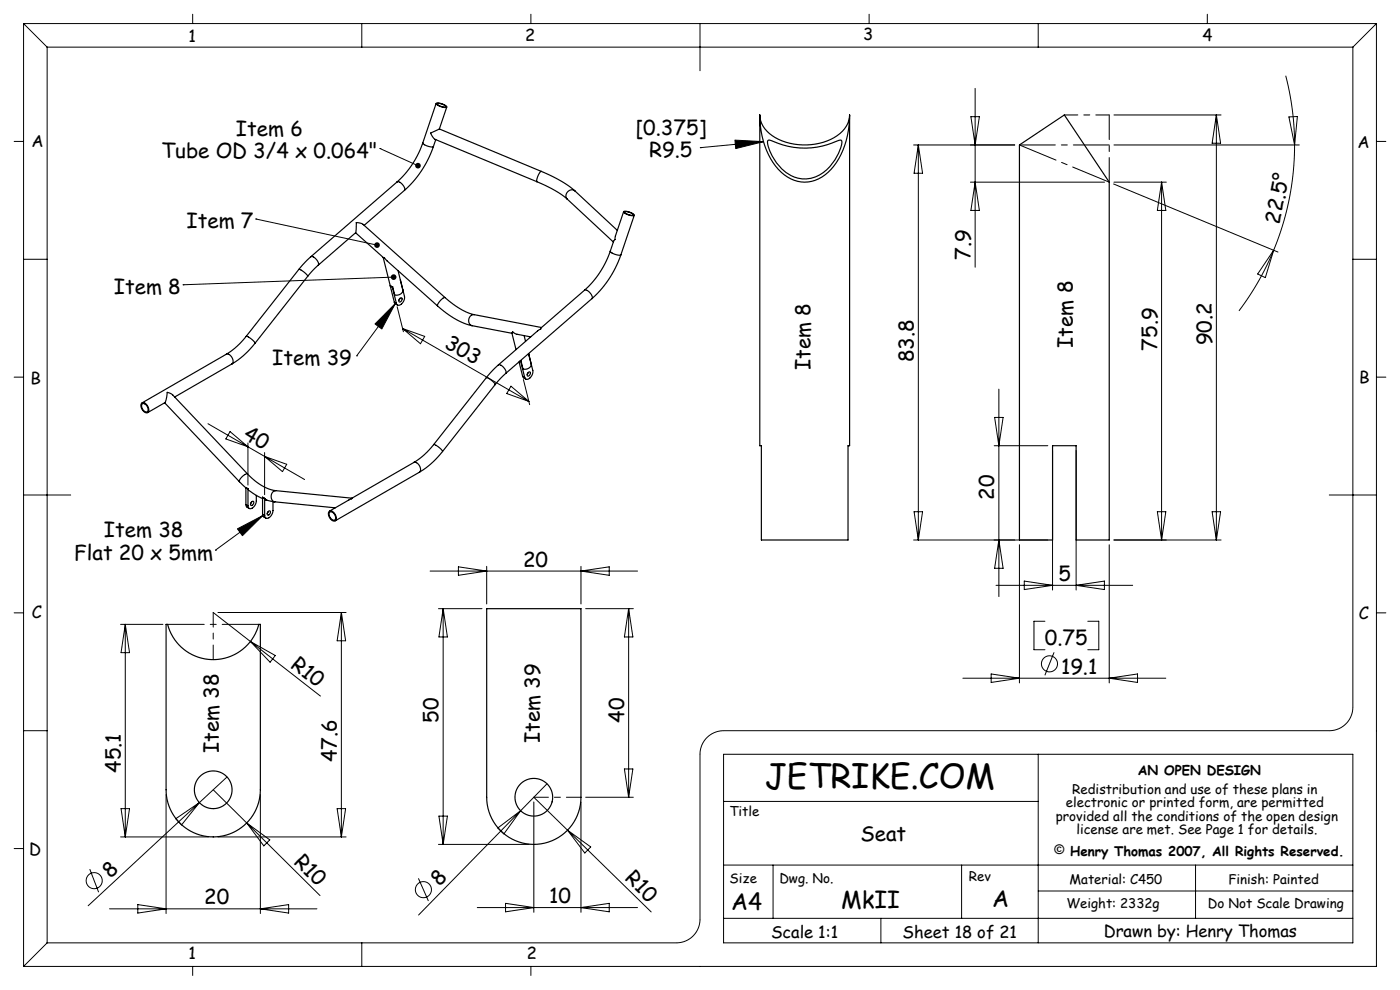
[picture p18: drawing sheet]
<svg xmlns="http://www.w3.org/2000/svg" width="297mm" height="210mm" viewBox="0 0 297 210" stroke-linecap="round" stroke-linejoin="round" font-family="sans-serif">
<defs><g id="words">
<text font-size="7.1" x="162.3" y="167.3">JETRIKE.COM</text>
<g font-size="4.9">
<text x="155.1" y="193">A4</text>
<text x="178.5" y="192.5">MkII</text>
<text x="210.5" y="192.3">A</text>
</g>
<g font-size="4.4">
<text x="50.1" y="28.7">Item 6</text>
<text x="134.8" y="28.6">[0.375]</text>
<text x="34.2" y="33.5">Tube OD 3/4 x 0.064&quot;</text>
<text x="137.7" y="33.4">R9.5</text>
<text x="271.4" y="47.6" transform="rotate(-78 271.4 47.6)">22.5°</text>
<text x="39.6" y="48.5">Item 7</text>
<text x="205.9" y="55.1" transform="rotate(-90 205.9 55.1)">7.9</text>
<text x="24.1" y="62.4">Item 8</text>
<text x="57.7" y="77.5">Item 39</text>
<text x="94.1" y="73.6" transform="rotate(30 94.1 73.6)">303</text>
<text x="193.9" y="76.9" transform="rotate(-90 193.9 76.9)">83.8</text>
<text x="227.6" y="73.8" transform="rotate(-90 227.6 73.8)">Item 8</text>
<text x="245.5" y="74.4" transform="rotate(-90 245.5 74.4)">75.9</text>
<text x="257.1" y="73.2" transform="rotate(-90 257.1 73.2)">90.2</text>
<text x="171.9" y="78.5" transform="rotate(-90 171.9 78.5)">Item 8</text>
<text x="51.4" y="93" transform="rotate(30 51.4 93)">40</text>
<text x="210.9" y="106" transform="rotate(-90 210.9 106)">20</text>
<text x="22" y="113.9">Item 38</text>
<text x="15.8" y="118.7">Flat 20 x 5mm</text>
<text x="111" y="120.2">20</text>
<text x="224.6" y="123.2">5</text>
<text x="221.7" y="136.9">0.75</text>
<text x="61.5" y="141.4" transform="rotate(38 61.5 141.4)">R10</text>
<text x="225.1" y="142.9">19.1</text>
<text x="93" y="153.3" transform="rotate(-90 93 153.3)">50</text>
<text x="132.4" y="153.3" transform="rotate(-90 132.4 153.3)">40</text>
<text x="46.4" y="159.8" transform="rotate(-90 46.4 159.8)">Item 38</text>
<text x="71.5" y="161.7" transform="rotate(-90 71.5 161.7)">47.6</text>
<text x="114.5" y="157.6" transform="rotate(-90 114.5 157.6)">Item 39</text>
<text x="25.6" y="164" transform="rotate(-90 25.6 164)">45.1</text>
<text x="182.5" y="178.4">Seat</text>
<text x="62.2" y="183" transform="rotate(45 62.2 183)">R10</text>
<text x="23.4" y="186.5" transform="rotate(-43 23.4 186.5)">8</text>
<text x="43.3" y="191.8">20</text>
<text x="93.2" y="188.2" transform="rotate(-46 93.2 188.2)">8</text>
<text x="116.5" y="191.6">10</text>
<text x="132.4" y="186.5" transform="rotate(44 132.4 186.5)">R10</text>
</g>
<g font-size="3.5">
<text x="40" y="8.9">1</text>
<text x="111.4" y="8.6">2</text>
<text x="183.1" y="8.6">3</text>
<text x="255.1" y="8.7">4</text>
<text x="6.7" y="31.1">A</text>
<text x="288" y="31.4">A</text>
<text x="6.5" y="81.4">B</text>
<text x="288.3" y="81.2">B</text>
<text x="6.7" y="131.1">C</text>
<text x="288.3" y="131.3">C</text>
<text x="6.2" y="181.4">D</text>
<text x="40" y="203.5">1</text>
<text x="111.8" y="203.5">2</text>
<text x="163.6" y="199.1">Scale 1:1</text>
<text x="191.5" y="199">Sheet 18 of 21</text>
<text x="234.1" y="198.7">Drawn by: Henry Thomas</text>
</g>
<g font-size="2.8">
<text x="241.4" y="164.3">AN OPEN DESIGN</text>
<text x="154.7" y="173.2">Title</text>
<text x="226.1" y="171.2">electronic or printed form, are permitted</text>
<text x="227.5" y="168.4">Redistribution and use of these plans in</text>
<text x="224" y="174">provided all the conditions of the open design</text>
<text x="228.3" y="176.9">license are met. See Page 1 for details.</text>
<text x="223.7" y="181.1">© Henry Thomas 2007, All Rights Reserved.</text>
<text x="154.8" y="187.2">Size</text>
<text x="165.3" y="187.3">Dwg. No.</text>
<text x="205.5" y="186.8">Rev</text>
<text x="226.9" y="187.4">Material: C450</text>
<text x="260.6" y="187.4">Finish: Painted</text>
<text x="226.2" y="192.7">Weight: 2332g</text>
<text x="256.3" y="192.6">Do Not Scale Drawing</text>
</g>
</g></defs>
<g fill="none" stroke="#000" stroke-width=".21">
<path d="M5 5h287M5 5v200M5 5l5 5M10 10v190M10 10h277M40.9 3v2M76.7 5v5M112.6 3v2M148.5 5v10M184.4 3v2M206.9 18.7v38M220.3 5v5"/>
<path d="M256.1 3v2M272.8 16.1a58.4 58.4 0 0 1 1.8 14.6M287 10v140a5 5 0 0 1-5 5h-128.5a5 5 0 0 0-5 5v35a5 5 0 0 1-5 5h-133.5M292 5v200h-287M292 5l-5 5M3 30h2M80.6 31.5h.1M80.6 31.5l8.1 3.6M148.6 31.3h.1M155.9 29.7l6.1 .3-5.9 1.5zM162 30l-13.4 1.3M193.8 30.7h21.5"/>
<path d="M194.8 30.7v83.8M194.8 30.7l.9 6h-1.8zM205.9 38.6h28.4M206 24.7h1.8l-.9 6zM206.9 38.6l.9 6h-1.8zM236.2 39l34.9 14.5M236.3 30.7h39.3M236.3 24.4h22.7M236.3 38.6h11.1M246.4 38.6l.9 6h-1.8zM246.4 38.6v75.9M258 24.4v90.1"/>
<path d="M258 24.4l.9 6h-1.8zM273.4 24.8l1.8-.1-.6 6zM274.6 30.7a58.4 58.4 0 0 1-4.4 22.4M292 30h2M5 55h5M54.3 46.5h.1M54.3 46.5l25.7 5.5M83.5 58.8l-44.7 1.6M270.2 53.1a58.4 58.4 0 0 1-7.4 12.8M270.2 53.1l-1.8 5.8-1.6-.8zM287 55h5M38.8 60.4h.1"/>
<path d="M75.7 75.5h.1M83.8 64.4l-2.8 5.4-1.4-1.1zM83.8 64.4l-8.1 11.1M84.3 65.1l1.3 5.3M85.4 69.7l26.8 15.4M85.4 69.7l4.7 1.7-.9 1.5zM3 80h2M44.1 89.9l20.5 11.8M48.8 91.5l3.8 3.3-4.7-1.7zM52.6 94v8.9M56.1 96v8.9M56.1 96.8l4.7 1.7-.9 1.5z"/>
<path d="M108.4 81.9l3.8 3.2-4.7-1.6zM111 80.5l1.4 5.3M210.9 94.5h11.4M211 88.5h1.8l-.9 6zM211.9 82.5v44M223.3 95.5v29.7M228.3 95.5v29.7M292 80h2M5 105h10M45.7 116.7h.1M50.4 112.2l5.3-2.8-4.3 4.2zM55.7 109.4l-10 7.3"/>
<path d="M193.8 114.5h28.5M193.9 108.5h1.8l-.9 6zM211.9 114.5l.9 6h-1.8zM216.3 115.5v29.4M235.3 115.5v29.4M236.3 114.5h22.7M245.5 108.5h1.8l-.9 6zM257.1 108.5h1.8l-.9 6zM282 105h10M3 130h2M25.6 132.4h9M26.6 132.4v45.1"/>
<path d="M26.6 132.4l.9 6h-1.8zM45.2 129.9l22.8 17.8M46.2 129.9h27.2M53.1 136.1l5.3 3-1.1 1.4zM72.4 129.9v47.6M72.4 129.9l.9 6h-1.8zM91.2 121.1h44M93 129.1h9.2M94 129.1l.9 6h-1.8zM94 129.1v50M97.2 120.2l6 .9-6 .9zM103.2 120.1v8"/>
<path d="M123.2 120.1v8M123.2 121.1l6-.9v1.8zM124.2 129.1h10.2M133.4 129.1v40M133.4 129.1l.9 6h-1.8zM211.3 124.2h29M217.3 123.3l6 .9-6 .9zM221.7 131.8h-2.4v6h2.4M223.6 138.4l-1.9 4.9M228.3 124.2l6-.9v1.8zM230.8 131.8h2.3v6h-2.3M292 130h2"/>
<path d="M5 155h5M204.3 143.9h43M210.3 143l6 .9-6 .9zM235.3 143.9l6-.9v1.8zM25.6 177.5h18.6M25.7 171.5h1.8l-.9 6zM35.2 168.5v25.3M37.3 173.7l5-3.5-3.8 4.8zM45.2 167.5l22.7 22.5M46.2 177.5h27.2M48.2 164.8l-29.5 27.3M52.3 174.6l4.9 3.6-1.2 1.2z"/>
<path d="M55.2 168.5v25.3M71.5 171.5h1.8l-.9 6zM93 179.1h19.2M93.1 173.1h1.8l-.9 6zM105.6 175.6l4.8-3.6-3.5 4.9zM113.2 170.1v23.4M113.2 169.1l7.2 7M116 166.3l-27.2 27.8M120.4 176.1l17.7 17.3M120.4 176.1l4.9 3.6-1.2 1.2zM123.2 170.1v23.4M124.2 169.1h10.2"/>
<path d="M132.5 163.1h1.8l-.9 6zM153.5 160h133.5v40h-133.5zM153.5 170h66.8M220.3 160v40M3 180h2M19 184.4l1.9 4.9M23.2 192.8h44M29.2 191.9l6 .9-6 .9zM55.2 192.8l6-.9v1.8zM88.8 186.3l2.1 4.8M101.2 192.5h34M107.2 191.6l6 .9-6 .9z"/>
<path d="M123.2 192.5l6-.9v1.8zM153.5 183.5h133.5M153.5 194.8h133.5M164 183.5v11.3M186.9 194.8v5.2M204 183.5v11.3M220.3 189h66.7M253.6 183.5v11.3M10 200l-5 5M40.9 205v1.9M76.7 200v5M112.6 205v1.9"/>
<circle cx="222.6" cy="140.8" r="1.71"/>
<circle cx="20" cy="186.8" r="1.71"/>
<circle cx="89.8" cy="188.7" r="1.71"/>
</g>
<path d="M54.9 132.4h-19.3" fill="none" stroke="#000" stroke-width=".21" stroke-dasharray="15.2 1.3 1.3 1.3" stroke-dashoffset="7.5"/>
<path d="M45.2 129.9v10M113.2 169.1h10" fill="none" stroke="#000" stroke-width=".21" stroke-dasharray="15.2 1.3 1.3 1.3" stroke-dashoffset="12.1"/>
<path d="M216.3 30.7l19 7.9" fill="none" stroke="#000" stroke-width=".21" stroke-dasharray="15.2 1.3 1.3 1.3" stroke-dashoffset="6.8"/>
<path d="M216.3 30.7h19" fill="none" stroke="#000" stroke-width=".21" stroke-dasharray="15.2 1.3 1.3 1.3" stroke-dashoffset="7.6"/>
<path d="M225.8 24.4h9.5" fill="none" stroke="#000" stroke-width=".21" stroke-dasharray="15.2 1.3 1.3 1.3" stroke-dashoffset="12.4"/>
<path d="M235.3 24.4v14.2" fill="none" stroke="#000" stroke-width=".21" stroke-dasharray="15.2 1.3 1.3 1.3" stroke-dashoffset="10"/>
<path d="M88.2 34.7a.6 .6 0 0 0 .1 .9 .6 .6 0 0 0 .9-.2l-.5-.3 .5 .3v-.4l-.2-.4h-.5zM79.6 51.6a.6 .6 0 0 0 .1 .9 .6 .6 0 0 0 .9-.4l-.6-.1 .6 .1-.1-.3-.2-.3-.4-.1zM83.1 58.4a.6 .6 0 0 0 .2 1 .6 .6 0 0 0 .8-.6h-.6h.6l-.3-.6h-.4zM50.4 112.2l5.3-2.8-4.3 4.2zM83.8 64.4l-2.8 5.4-1.4-1.1zM155.9 29.7l6.1 .3-5.9 1.5z" fill="#000"/>
<g fill="none" stroke="#000" stroke-width=".25">
<path d="M84.2 38.6a1.67 1.67 0 0 1 1.6 1.8M84.2 38.6l-18.3 15.9M89.7 30.3a19.6 19.6 0 0 1-5.5 8.3M89.7 30.3a2.38 2.38 0 0 0 2.2 .8M91.9 31.1a22 22 0 0 1-6.1 9.3M92.4 29.6l-.5 1.5M92.5 21.9l-2.8 8.4M92.5 21.9a2.37 2.37 0 0 1 2.3 .8 2.38 2.38 0 0 1-2.3-.8zM92.7 22l1.1 .1a.61 .61 0 0 1 .7 .6l-.9-.1a.87 .87 0 0 1-.9-.6zM93.2 27.4l-1.9 .8 .6 .9 .4 .5 21.6 9M93.2 27.4l21.6 9M94.8 22.7l-1.6 4.7"/>
<path d="M113.9 38.6l3.6 1.7 2.8 1.9M114.8 36.4l4.3 2 2.9 2.1M114.8 36.4a2.63 2.63 0 0 0-.9 2.2M161.2 24.4a16.1 16.1 0 0 0 5.2 12.7 7 7 0 0 0 9.9-1.2 17.3 17.3 0 0 0 3.9-11.5M161.2 24.4a6.1 6.1 0 0 0 4 5.2 13 13 0 0 0 13-1.3l.5-.5a5 5 0 0 0 1.5-3.4M161.2 24.4v70.1h.3v20h18.4v-20h.3v-70.1M162.9 29.9l.4-.2a17.3 17.3 0 0 0 14.9 0h.2a1.44 1.44 0 0 1 0 1.6 9 9 0 0 1-7.4 6.7 7.3 7.3 0 0 1-6.3-3.5 7 7 0 0 1-1.8-4.6zM216.3 30.7l9.5-6.3 9.5 14.2v75.9h-7v-20h-5v20h-7zM63.4 57.2a3.1 3.1 0 0 1 1.9 1.4M63.4 57.2l-11.2 14.1M65.3 58.6l-11.2 14.2M65.9 54.5l-2.5 2.7"/>
<path d="M65.9 54.5a1.66 1.66 0 0 1 1.6 1.8M67.5 56.3l-2.2 2.3M67.5 56.3l7.9-6.9 .2-2.2 .8 .1 .6 .3 17.4 15.5M75.4 49.4l5.9 5.2M81.3 54.6l2.4 9.5M81.3 54.6l.2 .1 .6 .6 10.7 9.6M84.4 57.4l1.4 5.5a1.58 1.58 0 0 1-1.4 1.8l-.3-.3M84.9 59.4h.1M85.8 40.4l-8.6 7.4M120.3 42.2l9.8 9.1M122 40.5a1.21 1.21 0 0 0-1.6 .2 1.21 1.21 0 0 0-.1 1.5M122 40.5l9 8.4"/>
<path d="M129.5 53.3a19.6 19.6 0 0 1-5.5 8.2M129.5 53.3a2.38 2.38 0 0 0 2.2 .7M131.7 54a22 22 0 0 1-6.1 9.3M132.3 44.9l-1.7 5.2a1.04 1.04 0 0 1-.4 1.1l-.7 2.1M132.3 44.9a2.38 2.38 0 0 1 2.2 .8 2.37 2.37 0 0 1-2.2-.8zM132.5 44.9l1.1 .2a.61 .61 0 0 1 .7 .6l-1-.2a.87 .87 0 0 1-.8-.6zM134.6 45.7l-2.9 8.3M48 75.1a1.37 1.37 0 0 1 1.2 2.1M48 75.1l-17.9 10.4M49.2 77.2l-12.1 7M52.2 71.3a15.3 15.3 0 0 1-4.2 3.8M52.2 71.3a3.1 3.1 0 0 1 1.9 1.5"/>
<path d="M54.1 72.8a17.8 17.8 0 0 1-4.9 4.4M83.2 60.9l.9 3.5M83.3 60.8l-.5-.2 .4 .3M83.3 60.8l.4 1.8a1.27 1.27 0 0 0 1.8-1.1M83.3 60.8l-.1 .1M83.7 64.1l.1 .3 .5 .3M83.7 64.1l.4 .3M84.8 63.3l-.2 .4M84.9 63.3a.28 .28 0 0 1 .4 0 .28 .28 0 0 1-.1 .4 .32 .32 0 0 1-.2 .4 .32 .32 0 0 1-.4-.3zM92.8 64.9l.3 .2a16.2 16.2 0 0 0 7.1 4M94.4 63.1l3.2 2.4 1.7 .9 1.3 .3M94.4 63.1a2.39 2.39 0 0 0-1.6 1.8"/>
<path d="M100.2 69.1l8.4 1.6M100.6 66.7a1.22 1.22 0 0 0-1.2 1 1.22 1.22 0 0 0 .8 1.4M100.6 66.7l14.3 2.8M105.7 77.4l-2.5 2.7M105.7 77.4a1.67 1.67 0 0 1 1.6 1.8M107.3 79.2l-2.3 2.4M108.6 70.7l.2-.3 .8 .5 3 .6M108.6 70.7l.9 3.5M110.1 76.8l.8 3M110.3 76.6h.2M110.4 76.5l.1 .1M110.5 76.6l.8 3.5"/>
<path d="M110.5 76.6l.5 1.7a1.27 1.27 0 0 0 1.7-1.1M110.5 76.6h.1M110.9 79.8l.1 .3 .5 .3M110.9 79.8l.4 .3M111.2 71.2l.3 1.2M112.1 79l-.3 .4M112.1 79a.28 .28 0 0 1 .4 0 .28 .28 0 0 1 0 .4 .32 .32 0 0 1-.3 .4 .32 .32 0 0 1-.4-.3zM112.1 75l.9 3.6a1.58 1.58 0 0 1-1.4 1.8l-.3-.3M112.2 75.1h.1M124 61.5l-9.2 8-.1 .3-.6 .4-8.4 7.2M124 61.5a1.67 1.67 0 0 1 1.6 1.8M125.6 63.3l-18.3 15.9"/>
<path d="M30 85.5a1.25 1.25 0 0 1 1.6 1.5 .6 .6 0 0 1-.5 .6 .6 .6 0 0 1-.7-.4 1.48 1.48 0 0 1-.4-1.7zM30.2 85.7a1.11 1.11 0 0 1 1 .5 1.11 1.11 0 0 1 0 1.2 1.17 1.17 0 0 1-1-1.7zM34.9 85.4l15.9 16.8M35 85.4l.3-.8 .2-1.4 1.1 .5 15.9 16.8M35 85.4l-3.7 2.1M87.8 98.1a1.37 1.37 0 0 1 1.2 2.1M87.8 98.1l-13.1 7.6M92 94.3a15.3 15.3 0 0 1-4.2 3.8M92 94.3a3.1 3.1 0 0 1 1.9 1.5M93.9 95.8a17.8 17.8 0 0 1-4.9 4.4M103.2 80.1a3.1 3.1 0 0 1 1.8 1.5M103.2 80.1l-11.2 14.2"/>
<path d="M105 81.6l-11.1 14.2M50.8 102.2l1.4 1.3M52.2 107l.1 .5 .6 .4M52.2 103.4l.4 .3M52.2 107l.4 .3M52.2 103.4v3.6M52.5 100.5l.1 .2a10.2 10.2 0 0 0 5.9 3.4M52.5 100.5a2.09 2.09 0 0 0-1.7 1.7M52.6 103.7v3.6M52.6 103.7l.1 .2M52.6 103.7h.1M52.9 104.1l1.3 .9 1.5 .8"/>
<path d="M53.3 106.5a.3 .3 0 0 1 .5-.1 .3 .3 0 0 1 0 .5 .32 .32 0 0 1-.3 .3 .32 .32 0 0 1-.4-.2zM53.4 106.4l-.2 .5M54.4 105.1v1.2a1.49 1.49 0 0 1-1.5 1.6l-.3-.6M55.7 109.1l.2 .5 .5 .3M55.7 105.5l.5 .2M55.7 105.5l.4 .2M55.7 109.1l.4 .2M55.7 105.5v3.6M56.1 105.7v3.6M56.2 105.7l.1 .3 .3 .1M56.2 105.7h-.1M56.3 106l2 .5"/>
<path d="M56.9 108.5a.3 .3 0 0 1 .4-.1 .3 .3 0 0 1 0 .5 .32 .32 0 0 1-.2 .4 .32 .32 0 0 1-.4-.3zM56.9 108.5l-.2 .4M57.9 106.4v1.9a1.49 1.49 0 0 1-1.5 1.6l-.3-.6M58.3 106.5l12.8 1.2M58.5 104.1a1.24 1.24 0 0 0-1 1.1 1.24 1.24 0 0 0 .8 1.3M58.5 104.1l16.2 1.6M69.8 108.5a1.25 1.25 0 0 1 1.5 1.4 .6 .6 0 0 1-.4 .7 .6 .6 0 0 1-.7-.4 1.48 1.48 0 0 1-.4-1.7zM70 108.6a1.11 1.11 0 0 1 1 .6 1.11 1.11 0 0 1 0 1.1 1.17 1.17 0 0 1-1-1.7zM74.7 105.7l-4.8 2.7M89 100.2l-17.9 10.3M35.2 132.4h.4a10 10 0 0 0 9.6 7.5 10 10 0 0 0 9.7-7.5h.3v35.1a10 10 0 0 1-10 10 10 10 0 0 1-10-10zM103.2 129.1h20v40a10 10 0 0 1-10 10 10 10 0 0 1-10-10z"/>
<circle cx="45.2" cy="167.5" r="4"/>
<circle cx="113.2" cy="169.1" r="4"/>
</g>
<use href="#words"/>
</svg>
